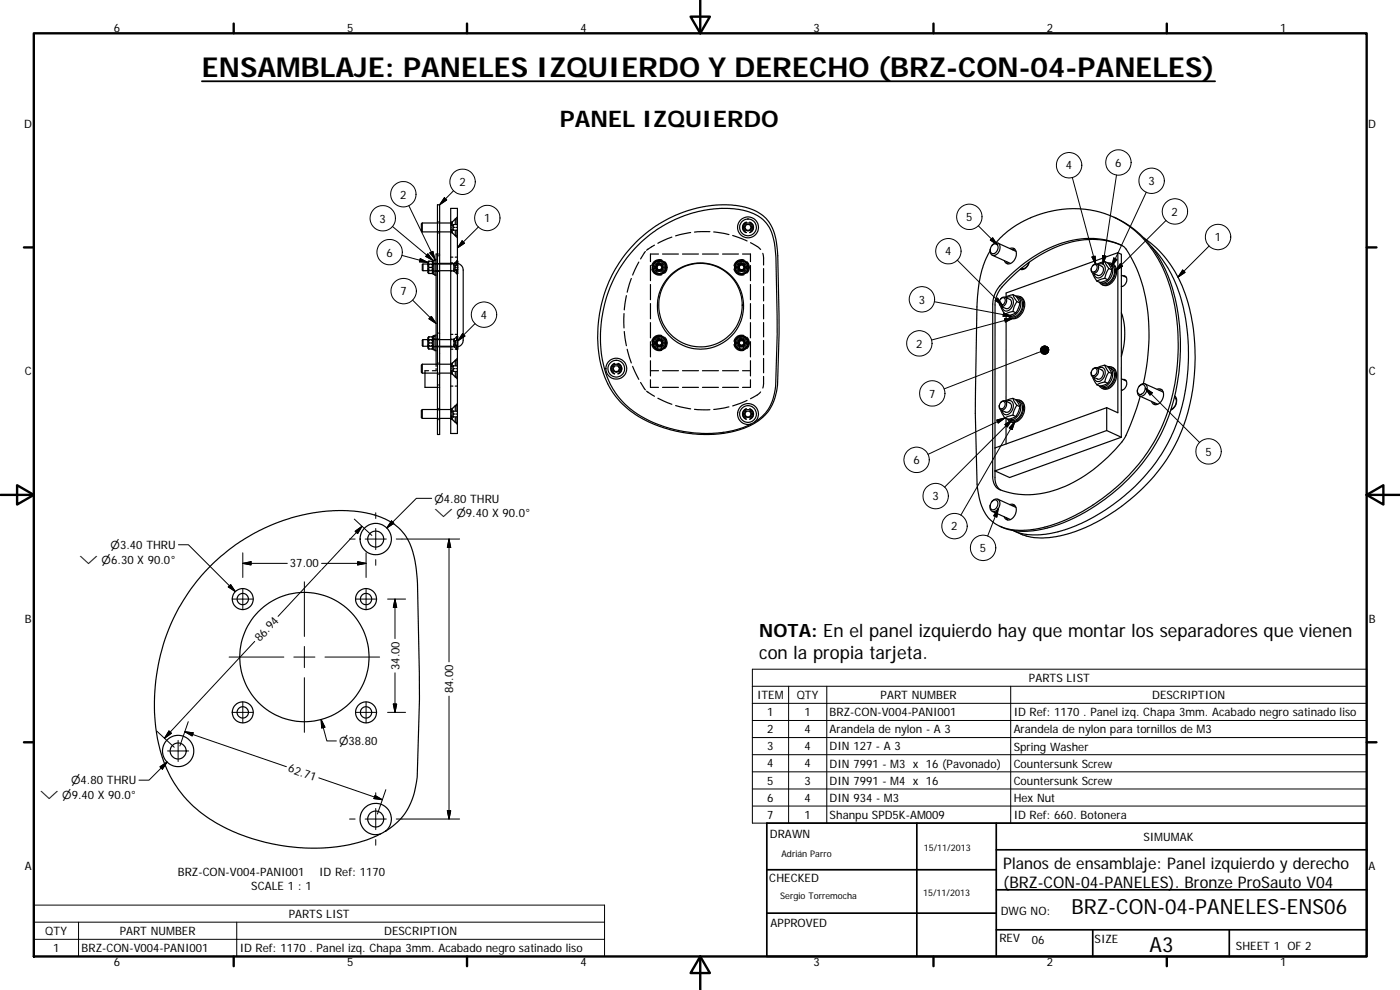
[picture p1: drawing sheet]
<svg xmlns="http://www.w3.org/2000/svg" width="420mm" height="297mm" viewBox="0 0 420 297" stroke-linecap="round" stroke-linejoin="round" font-family="sans-serif">
<defs><g id="words">
<text font-size="8.2" x="60.6" y="23.1">ENSAMBLAJE: PANELES IZQUIERDO Y DERECHO (BRZ-CON-04-PANELES)</text>
<text font-size="6.9" x="168" y="38.1">PANEL IZQUIERDO</text>
<g font-size="6.3">
<text x="321.6" y="274.1">BRZ-CON-04-PANELES-ENS06</text>
<text x="345" y="285.6">A3</text>
</g>
<g font-size="5.5">
<text x="227.8" y="191.2">NOTA: En el panel izquierdo hay que montar los separadores que vienen</text>
<text x="227.8" y="197.7">con la propia tarjeta.</text>
</g>
<g font-size="4.8">
<text x="301.1" y="260.7">Planos de ensamblaje: Panel izquierdo y derecho</text>
<text x="301.1" y="266.4">(BRZ-CON-04-PANELES). Bronze ProSauto V04</text>
</g>
<g font-size="3.5">
<text x="34.2" y="9.6">6</text>
<text x="104.2" y="9.6">5</text>
<text x="174.2" y="9.6">4</text>
<text x="244.2" y="9.6">3</text>
<text x="314.2" y="9.6">2</text>
<text x="384.2" y="9.6">1</text>
<text x="7.3" y="38.4">D</text>
<text x="410.6" y="38.4">D</text>
<text x="319.9" y="50.8">4</text>
<text x="334.7" y="50.1">6</text>
<text x="120.1" y="59.6">2</text>
<text x="137.9" y="55.9">2</text>
<text x="344.6" y="55.5">3</text>
<text x="351.6" y="64.8">2</text>
<text x="113.9" y="66.8">3</text>
<text x="145.3" y="66.7">1</text>
<text x="289.9" y="66.3">5</text>
<text x="116" y="77">6</text>
<text x="283.7" y="76.6">4</text>
<text x="364.6" y="72.4">1</text>
<text x="120.2" y="88.6">7</text>
<text x="144.3" y="95.7">4</text>
<text x="275.7" y="91.1">3</text>
<text x="274.9" y="104.3">2</text>
<text x="7.4" y="112.6">C</text>
<text x="410.8" y="112.6">C</text>
<text x="278.8" y="119.3">7</text>
<text x="361.7" y="136.7">5</text>
<text x="274.1" y="139.3">6</text>
<text x="279.9" y="150.1">3</text>
<text x="285.5" y="159.2">2</text>
<text x="294.1" y="165.6">5</text>
<text x="87" y="170.3">37.00</text>
<text x="7.4" y="186.9">B</text>
<text x="410.8" y="186.9">B</text>
<text x="77.9" y="192.7" transform="rotate(-47 77.9 192.7)">86.94</text>
<text x="119.9" y="201.1" transform="rotate(-90 119.9 201.1)">34.00</text>
<text x="136" y="208.1" transform="rotate(-90 136 208.1)">84.00</text>
<text x="227.2" y="209.7">ITEM</text>
<text x="239.1" y="209.8">QTY</text>
<text x="264.3" y="209.7">PART NUMBER</text>
<text x="308.8" y="204.6">PARTS LIST</text>
<text x="345.8" y="209.8">DESCRIPTION</text>
<text x="230.3" y="214.9">1</text>
<text x="241.4" y="214.9">1</text>
<text x="249" y="214.9">BRZ-CON-V004-PANI001</text>
<text x="304.2" y="214.9">ID Ref: 1170 . Panel izq. Chapa 3mm. Acabado negro satinado liso</text>
<text x="230.3" y="220">2</text>
<text x="241.4" y="220">4</text>
<text x="249" y="220">Arandela de nylon - A 3</text>
<text x="304.2" y="220">Arandela de nylon para tornillos de M3</text>
<text x="230.3" y="225.2">3</text>
<text x="241.4" y="225.1">4</text>
<text x="249" y="225.2">DIN 127 - A 3</text>
<text x="304.2" y="225.2">Spring Washer</text>
<text x="86.3" y="231.5" transform="rotate(19 86.3 231.5)">62.71</text>
<text x="230.3" y="230.3">4</text>
<text x="241.4" y="230.3">4</text>
<text x="249" y="230.3">DIN 7991 - M3 x 16 (Pavonado)</text>
<text x="304.2" y="230.3">Countersunk Screw</text>
<text x="230.3" y="235.4">5</text>
<text x="241.4" y="235.4">3</text>
<text x="249" y="235.4">DIN 7991 - M4 x 16</text>
<text x="304.2" y="235.5">Countersunk Screw</text>
<text x="230.3" y="240.6">6</text>
<text x="230.3" y="245.7">7</text>
<text x="241.4" y="240.5">4</text>
<text x="241.4" y="245.7">1</text>
<text x="249" y="240.6">DIN 934 - M3</text>
<text x="249" y="245.7">Shanpu SPD5K-AM009</text>
<text x="304.2" y="240.5">Hex Nut</text>
<text x="304.2" y="245.7">ID Ref: 660. Botonera</text>
<text x="231.1" y="251.4">DRAWN</text>
<text x="343.2" y="252.3">SIMUMAK</text>
<text x="7.4" y="261.1">A</text>
<text x="53.4" y="262.9">BRZ-CON-V004-PANI001</text>
<text x="95.8" y="262.9">ID Ref: 1170</text>
<text x="410.8" y="261.1">A</text>
<text x="75.4" y="267.1">SCALE 1 : 1</text>
<text x="230.9" y="264.6">CHECKED</text>
<text x="86.6" y="275.4">PARTS LIST</text>
<text x="300.3" y="274.5">DWG NO:</text>
<text x="13.6" y="280.6">QTY</text>
<text x="35.9" y="280.5">PART NUMBER</text>
<text x="115.3" y="280.6">DESCRIPTION</text>
<text x="231.3" y="278.2">APPROVED</text>
<text x="15.9" y="285.7">1</text>
<text x="24.5" y="285.7">BRZ-CON-V004-PANI001</text>
<text x="71.9" y="285.7">ID Ref: 1170 . Panel izq. Chapa 3mm. Acabado negro satinado liso</text>
<text x="299.9" y="282.6">REV</text>
<text x="309.7" y="283.3">06</text>
<text x="328.5" y="283">SIZE</text>
<text x="370.9" y="285.1">SHEET 1 OF 2</text>
<text x="34.2" y="289.9">6</text>
<text x="104.2" y="289.9">5</text>
<text x="174.2" y="289.9">4</text>
<text x="244.2" y="289.9">3</text>
<text x="314.2" y="289.9">2</text>
<text x="384.2" y="289.9">1</text>
</g>
<g font-size="3.3">
<text x="130.4" y="150.8">⌀4.80 THRU</text>
<text x="130.4" y="155.2">⌵ ⌀9.40 X 90.0°</text>
<text x="33.2" y="164.7">⌀3.40 THRU</text>
<text x="23.9" y="169.1">⌵ ⌀6.30 X 90.0°</text>
<text x="101.8" y="223.5">⌀38.80</text>
<text x="12.1" y="239.8">⌵ ⌀9.40 X 90.0°</text>
<text x="21.3" y="235.3">⌀4.80 THRU</text>
</g>
<g font-size="2.7">
<text x="234.5" y="257.1">Adrián Parro</text>
<text x="277.3" y="255.2">15/11/2013</text>
<text x="234.2" y="269.7">Sergio Torremocha</text>
<text x="277" y="268.7">15/11/2013</text>
</g>
</g></defs>
<g fill="none" stroke="#000" stroke-width=".36">
<path d="M126.7 66.9v2.7M126.7 66.9l-.2 .3v2.1l.2 .3M126.7 69.6h4.8M126.7 66.9h4.8M126.9 79.2h2.7M126.9 79.2l-.2 .2v1.6l.2 .2M126.9 79.2v2M128.4 79.2v.1M128.5 79.4h.1M128.5 79.4v.5M128.5 79.4h.5M128.8 78.4h-.1a4.7 4.7 0 0 0-.3 3.1l.4 .6"/>
<path d="M128.8 78.4l-.2 .9 .2 .9M128.8 78.4h.9M129.4 79.4h.5M129.7 78.4l.3 .3M129.7 78.4v1.8M129.9 79.4v.5M130 78.1h.3M130 78.2v4.1h.5M130 78.1v.1M130 79.1h.1M130 79.2v.1M130.2 79.1l-.2 .1 .2-.1"/>
<path d="M130.2 79.1h.1M130.4 79.1h.1h-.1M130.5 78.1l-.5 .1M130.5 79.2h.2M130.8 79.2h.1M130.8 79.2h4.8M130.9 77.9h-.4v4.7h.4M130.9 79.1h.3M131.3 66.6h.2M131.3 69.9h.2M131.3 76.8h.2M131.3 69.5h.2"/>
<path d="M131.3 61.4h.6v69h-.6zM131.5 76.2h-.6v33.7M131.6 79.1h.3M131.7 76.2h.2M131.7 66.6h.2M131.7 69.9h.2M131.7 76.8h.2M131.7 69.5h.2M131.7 69.6h3.8M131.7 66.9h3.8M131.9 79h4M135.3 62.5h2v67.6h-2z"/>
<path d="M135.3 79.1h.3M135.3 66.6h.1M135.3 69.8h.1M135.3 77.2h.6M135.3 78.9h.6M135.5 68.7v.9M135.5 66.9v.9M135.5 69.6l.4 .4M135.6 66.6h.1M135.6 69.8h.1M135.7 67.9v.6M135.7 66.6v1.1"/>
<path d="M135.7 68.7v1.1M135.7 69.8l.6 .5M135.9 66.5l-.4 .4M135.9 79.2h.3M135.9 68.8l.2 .3M136 79.1h.3M136 68.8l.1 .3M136 67.9l.1 .3M136.1 67.4l-.2 .3M136.1 67.4h.4M136.1 69.1h.4M136.1 68.2l-.1 .3"/>
<path d="M136.1 67.4l-.1 .3M136.1 68.2h.4M136.2 79.2v.7M136.3 70.4l.3 .3M136.3 79.1v.8M136.4 79h.7M136.5 78.9l-.3 .3M136.6 79.5h.1M136.6 79.5l-.1 .3M136.6 78.8l-.3 .3M136.6 77.2h.7M136.6 78.9h.7"/>
<path d="M136.6 69.1v1.6M136.6 65.7v1.7M136.6 70.7h.2M136.6 65.7h.2M136.6 65.7l-.9 .9M136.7 79.5l-.1 .3M136.7 79.5h.2M136.8 70.8l.5 .6M136.8 69.1h.3l-.1 1.6M136.8 68.2h.3M137 65.7l.1 1.7h-.3M137.1 78.4l-.1 1.2"/>
<path d="M137.2 79.5h.2M137.2 78.4a.97 .97 0 0 1 .2 1.2v1.3a.9 .9 0 0 1-.2 1.2M137.3 79a2.74 2.74 0 0 1 1.7 3.4v18.3a2.69 2.69 0 0 1-1.7 3.4M137.3 78.1l-.6 .6M137.3 65.1l-.5 .5M190.8 72.7a38.9 38.9 0 0 1 22.7-11l5.5-.2a15.5 15.5 0 0 1 11.7 5l1.1 1.8a21.1 21.1 0 0 1 1.6 8.5 352.8 352.8 0 0 1-.3 40.2 14.3 14.3 0 0 1-11.1 11.9l-2.7 .8-4.4 .6-6.4-.1a40.4 40.4 0 0 1-14.3-3.9 24.9 24.9 0 0 1-14.7-21.6 39.9 39.9 0 0 1 11.3-32zM191.7 78.6l-1.8 3.9M193.7 75.5l-1.5 2.2M195.2 79.7v4.5M196.1 79.6v.2a.63 .63 0 0 0 0 1M196.4 73.6l-2.4 1.5M197 79.6a1.13 1.13 0 0 1 1.6-.2 1.13 1.13 0 0 1 0 1.7 1.13 1.13 0 0 1-1.6-.2"/>
<path d="M197.1 79.7a.99 .99 0 0 1 1.5-.2 .99 .99 0 0 1 0 1.5 .99 .99 0 0 1-1.5-.2M197.4 78.8a1.49 1.49 0 0 0-1 1.4 1.49 1.49 0 0 0 1 1.5M197.5 78.2v.3M197.5 78.8v.4M197.5 79.5h.8l.4 .7-.4 .7h-.8l-.4-.7zM197.5 78.4h-.1a.64 .64 0 0 0-.9 .6M197.6 76.2h-2.4v2.3M197.7 78.2v.3M197.7 78.8v.3M197.8 78.1a1.97 1.97 0 0 0-1.9 1.6M197.8 78.1h.1M197.8 78.1v.4"/>
<path d="M197.8 78.8v.3M197.9 78.1h.1M198 78.1v.4M198 78.8v.3M198 78.1a2.03 2.03 0 0 1 1.9 1.6M198.2 78.4h.2a.63 .63 0 0 1 .9 .6M198.3 79.5a.81 .81 0 0 0-1.2 .7 .81 .81 0 0 0 1.2 .7M198.3 78.8a1.5 1.5 0 0 1 1.1 1.4 1.5 1.5 0 0 1-1.1 1.5M198.6 79.8a.8 .8 0 0 1-.7 1.2 .8 .8 0 0 1-.7-1.2M198.6 78a2.34 2.34 0 0 0-3 1.8M198.7 79.6a1.06 1.06 0 0 0-1.5-.2 1.06 1.06 0 0 0 0 1.6 1.06 1.06 0 0 0 1.5-.2M198.8 76.2h4.8"/>
<path d="M198.8 79.5a1.17 1.17 0 0 0-1.7-.1 1.17 1.17 0 0 0 0 1.7 1.17 1.17 0 0 0 1.7-.2M199.5 78.5a2.33 2.33 0 0 1 0 3.5M199.7 79.6v.2a.62 .62 0 0 1 0 1M201.6 71.1l-4.2 1.9M204.8 76.2h4.8M207.3 69.8l-4.5 1M210.8 76.2h4.8M213.1 69.5l-4.7 .1M214.2 69.6l4.6 .8M216.8 76.2h4.8M219.9 70.7l4.3 1.6M220.8 79.6l-.4 .6"/>
<path d="M221.6 79.6a1.14 1.14 0 0 1 1.7-.2 1.14 1.14 0 0 1 0 1.7 1.14 1.14 0 0 1-1.7-.2M221.8 79.7a1 1 0 0 1 1.4-.2 1 1 0 0 1 0 1.5 1 1 0 0 1-1.4-.2M222.1 78.8a1.5 1.5 0 0 0-1 1.4 1.5 1.5 0 0 0 1 1.5M222.1 78.2v.3M222.1 78.8v.4M222.2 79.5h.7l.4 .7-.4 .7h-.7l-.4-.7zM222.2 78.4h-.1a.63 .63 0 0 0-.9 .6M222.3 78.2v.3M222.3 78.8v.3M222.5 78.1a2.09 2.09 0 0 0-1.9 1.6M222.5 78.1v.4M222.5 78.8v.3"/>
<path d="M222.5 78.1h.1M222.6 78.1h.1M222.7 78.1v.4M222.7 78.8v.3M222.7 78.1a1.98 1.98 0 0 1 1.8 1.6M222.8 76.2h2.4v2.3M222.9 78.4h.2a.64 .64 0 0 1 .9 .6M223 79.5a.82 .82 0 0 0-1.3 .7 .82 .82 0 0 0 1.3 .7M223 78.8a1.5 1.5 0 0 1 1 1.4 1.5 1.5 0 0 1-1 1.5M223.2 79.8a.8 .8 0 0 1-.7 1.2 .8 .8 0 0 1-.6-1.2M223.3 78a2.3 2.3 0 0 0-3 1.8M223.4 79.6a1.06 1.06 0 0 0-1.6-.2 1.06 1.06 0 0 0 0 1.6 1.06 1.06 0 0 0 1.6-.2"/>
<path d="M223.5 79.5a1.17 1.17 0 0 0-1.7-.1 1.17 1.17 0 0 0 0 1.7 1.17 1.17 0 0 0 1.7-.2M223.7 69.3a1.33 1.33 0 0 1-.2-1.9 1.33 1.33 0 0 1 2 0 1.33 1.33 0 0 1-.2 1.9M224 66.7a1.61 1.61 0 0 0-1.2 1.5 1.61 1.61 0 0 0 1.2 1.5 1.6 1.6 0 0 1-1.1-1.5 1.6 1.6 0 0 1 1.1-1.5M224 67.4h1l.4 .8-.4 .9h-1l-.5-.9zM224.1 78.5a2.33 2.33 0 0 1 0 3.5M224.3 79.6l.1 .2a.63 .63 0 0 1-.1 1M225 66.7a1.6 1.6 0 0 1 1.1 1.5 1.6 1.6 0 0 1-1.1 1.5M225 66.7a1.67 1.67 0 0 1 1.2 1.5 1.67 1.67 0 0 1-1.2 1.6M225.1 67.4a1.05 1.05 0 0 1 .2 1.5 1.05 1.05 0 0 1-1.6 0 1.05 1.05 0 0 1 .2-1.5M225.2 79.7v4.5M225.2 72.8l2.4 1.4 .7 .6M228.9 76l.3 3.5"/>
<path d="M297.7 73.7a1.3 1.3 0 0 1 1.7-.8 1.3 1.3 0 0 1 .7 1.8 1.78 1.78 0 0 1-2.6 1.6l-.3-.8v-.8M297.8 76.6l5.5 2.4M297.9 73.4a1.02 1.02 0 0 1 1.4 0 1.02 1.02 0 0 1 .1 1.4 1.29 1.29 0 0 1-2 1 2 2 0 0 1 .5-2.4zM298.9 72.9a30.7 30.7 0 0 1 14.8-9.1l3.5-.8 3.4-.3a28.5 28.5 0 0 1 27.5 15.9 57.8 57.8 0 0 1 4.9 33.9 54.5 54.5 0 0 1-27.6 40.6l-5 2.6-4.1 1.7-4.4 1.1-3.4 .5a13.7 13.7 0 0 1-12-3.8 17.6 17.6 0 0 1-3.3-9.9 718 718 0 0 1 0-54.2 32 32 0 0 1 3.9-15.9M299.5 72.9l5.4 2.5M302.1 78.5l.4 .7M303.1 74.6a1.5 1.5 0 0 1 1.6 .3 1.5 1.5 0 0 1 .3 1.7 2.35 2.35 0 0 1-3.1 2.3l-.5-.7M304.2 74.7l-.2 .3M304.5 74.7l-.8 .2M327.9 79.8a1.01 1.01 0 0 1 1.4-.5 1.01 1.01 0 0 1 .3 1.5 1.11 1.11 0 0 1-.8 1.1 1.11 1.11 0 0 1-1.3-.6v-.7M328 79.7a.79 .79 0 0 1 1.1-.1 .79 .79 0 0 1 .1 1.1 .87 .87 0 0 1-.7 .9 .87 .87 0 0 1-1-.6l.1-.7zM329.2 79.2l1.5 .7a1.59 1.59 0 0 1 .3 1.8 1.59 1.59 0 0 1-1.6 .9"/>
<path d="M329.6 79.4a1.38 1.38 0 0 1 1.8 .1 1.38 1.38 0 0 1 .3 1.7 2.27 2.27 0 0 1-2.7 2.1l-.3-.3-.3-.9M331.6 78.5l1.2 2.1M331.6 78.5a3.3 3.3 0 0 1 1.9 2l.2 .5M331.6 78.5l-2.3 .8M332.5 78.9a2.21 2.21 0 0 1 2.2 3.2 3.5 3.5 0 0 1-4.1 3.3l-.7-.7M332.6 79a2.73 2.73 0 0 1 .7 4.3 2.53 2.53 0 0 1-3.1 1.4M332.9 79.1a2.81 2.81 0 0 1 .9 4.5 2.45 2.45 0 0 1-3.4 1.2M333.6 79a3.1 3.1 0 0 1 .9 4.8 2.79 2.79 0 0 1-3.8 1.6M334.3 65.2a32.9 32.9 0 0 1 17.9 22.7 62.6 62.6 0 0 1-4.4 43.6 56.7 56.7 0 0 1-33.8 27l-4.8 .8a17.1 17.1 0 0 1-9.1-1.4M335.5 75.8l1 .5v54.9M336.5 73.6a26.3 26.3 0 0 0-23.3 2.3 44.3 44.3 0 0 0-13.4 11.5 8.2 8.2 0 0 0-1.2 4.1v51.8a4 4 0 0 0 1.7 3.7M343.3 71.4a35.3 35.3 0 0 1 14.2 23.2 60 60 0 0 1-6.3 41.5 55.5 55.5 0 0 1-31.9 24.4l-5 .8a15.8 15.8 0 0 1-7.9-1.1l-2-.9"/>
<path d="M345.5 74a39.2 39.2 0 0 1 10.6 23.3 57.5 57.5 0 0 1-8.5 40.4 55.3 55.3 0 0 1-30.6 22l-5.3 .8a15.9 15.9 0 0 1-7.7-1.3M126.9 81.2h2.7M128.4 81.2h.1M128.5 80.5v.6M128.5 81h.5M128.8 80.2l-.2 1 .2 .9M128.8 82.1h.9M128.8 80.2h.9M129.4 81h.5M129.7 80.2v1.9M129.9 80.5v.5M129.9 81v.1"/>
<path d="M130 81.2h.1M130 81.3h.2M130 81.7l-.3 .4M130.7 81.3h-.3M130.8 81.3h.1M130.9 81.4h.3M131.3 99.9h.2M131.6 81.4h.3M131.7 99.9h.2M135.3 81.3h.3M135.6 81.2h-4.8M135.9 81.2h.3"/>
<path d="M136 81.3h.3M136.2 80.6v.6M136.2 81.2l.3 .3M136.3 80.6v.7M136.3 81.3l.3 .4M136.4 80v.4M136.5 80.7l.1 .2M136.6 80.9h.1M136.6 80.7l.1 .2M136.6 80l.1 .2M136.7 80.2l-.1 .2M136.7 80.9h.2"/>
<path d="M136.7 80.2h.2M136.7 81.8l.3 .3M136.9 82l.4 .3M137 80.8v1.3M137 82.1h.1M137.2 80.9h.2M137.2 80.2h.2M187.3 94.1v4.3M187.4 99.5l.6 4.2M188 88.7l-.6 4.3M189.5 83.5l-1.3 4.2M195.2 85.4v4.5"/>
<path d="M195.2 91.1v4.6M195.2 96.8v4.6M195.6 80.7a2.34 2.34 0 0 0 3 1.7M195.9 80.9a2.06 2.06 0 0 0 2 1.4 2.06 2.06 0 0 0 1.9-1.4M196.5 81.4l.1 .2a.61 .61 0 0 0 .9 .5M198.5 81a.99 .99 0 0 0 .1-1.4 .99 .99 0 0 0-1.5 0 .99 .99 0 0 0 .2 1.4M199.3 81.4l-.3 .7h-.8M220.3 80.7a2.31 2.31 0 0 0 3 1.7M220.4 80.2l.4 .6M220.6 80.9a2.06 2.06 0 0 0 2 1.4 2.06 2.06 0 0 0 1.9-1.4M221.2 81.4v.2a.63 .63 0 0 0 1 .5M223.1 81a.99 .99 0 0 0 .2-1.4 .99 .99 0 0 0-1.5 0 .99 .99 0 0 0 .2 1.4"/>
<path d="M224 81.4l-.1 .2a.64 .64 0 0 1-1 .5M225.2 85.4v4.5M225.2 91.1v4.6M225.2 96.8v4.6M229.2 80.6v4.3M229.2 86v4.3M229.2 91.4v4.3M229.2 96.8v4.3M300.3 89.7a1.01 1.01 0 0 1 1.4-.5 1.01 1.01 0 0 1 .3 1.5 1.22 1.22 0 0 1-.7 1.1 1.22 1.22 0 0 1-1.2-.2l-.2-1.1M300.4 89.6a.84 .84 0 0 1 1.2 0 .84 .84 0 0 1-.1 1.3 .83 .83 0 0 1-1.1 .6 .83 .83 0 0 1-.4-1.2zM300.5 92l.1 .7 1 1.6M301.6 89.2l1.5 .6a1.61 1.61 0 0 1 .3 1.8 1.61 1.61 0 0 1-1.6 1l-1.4-.7"/>
<path d="M302 89.1v-1.2l33.5-12.1v48l-3.4-1.5M302 94.4l-.1 25.8M302 89.3a1.4 1.4 0 0 1 1.8 .1 1.4 1.4 0 0 1 .3 1.8 2.11 2.11 0 0 1-2.8 1.9l-.5-1M304 88.4a3.8 3.8 0 0 1 2 2.3l.1 .2M304 93.5l.9 .4M304 88.4l-2.3 .8M304 93.5l-2.4 .8M304 88.4l1.2 2.1M304.9 93.9l-1.3 .5a1.99 1.99 0 0 1-2-.1M304.9 88.9a2.09 2.09 0 0 1 2.3 2.7 3.8 3.8 0 0 1-3.9 3.8l-.9-.8M305 89a2.42 2.42 0 0 1 1.1 3.5 2.84 2.84 0 0 1-3.5 2.2M305.2 90.5l.9 .4"/>
<path d="M305.2 90.5l-.8 1.4-.4 1.6M305.3 89.1a2.82 2.82 0 0 1 .9 4.5 2.47 2.47 0 0 1-3.4 1.1M306 89a2.93 2.93 0 0 1 1.1 4.3 3 3 0 0 1-4 2.1M306.1 90.9l-.5 1.6-.7 1.4M306.3 80.7l.1 .2M306.5 80.5a2.01 2.01 0 0 0 2.4-1.8 2.29 2.29 0 0 1-2.7 2.1M328 82l1.4 .6M328.1 82l.1 .8 1 1.5M331.6 83.5l-2.4 .8M331.6 83.5l.9 .4M332.5 83.9l-1.3 .6a1.9 1.9 0 0 1-2-.2M332.8 80.6l-.8 1.4-.4 1.5"/>
<path d="M332.8 80.6l.9 .4M333.7 81l-.5 1.5-.7 1.4M336.5 82.5l1.5 .7M336.5 85.9l.3 .1M336.5 93.9a21.6 21.6 0 0 1 0 13.1M337 82.8a1.18 1.18 0 0 1 1.2 .6 1.18 1.18 0 0 1-.2 1.4l-.7 .9-.8 .3M126.7 109.3v2.7M126.7 109.3l-.2 .3v2.1l.2 .3M126.7 112h4.8M126.7 109.3h4.8M126.9 103.9h2.7M126.9 101.9h2.7"/>
<path d="M126.9 101.9l-.2 .2v1.6l.2 .2M126.9 101.9v2M127.5 111.7v4.5h4M128.4 101.9v.1M128.4 103.8v.1M128.5 102v.1M128.5 102.1v.5M128.5 103.2v.6M128.5 102.1h.5M128.5 103.7h.5M128.6 111.2h-1.1v.3M128.8 101.1h-.1a4.5 4.5 0 0 0-.3 3l.4 .6"/>
<path d="M128.8 102.9l-.2 .9 .2 .9M128.8 101.1l-.2 .9 .2 .9M128.8 104.7h.9M128.8 101.1h.9M128.8 102.9h.9M129.4 102.1h.5M129.4 103.7h.5M129.7 101.1l.3 .3M129.7 101.1v1.8M129.7 102.9v1.8M129.9 103.2v.5M129.9 103.7v.1"/>
<path d="M129.9 102v.6M130 103.8v.1M130 100.8h.3M130 100.9v4h.5M130 100.8v.1M130 104h.2M130 104.4l-.3 .3M130.2 101.8l-.2 .2M130.3 101.7l-.3 .1M130.4 104h.1M130.4 101.8h.1h-.1M130.5 100.8l-.5 .1"/>
<path d="M130.5 103.9h.2M130.5 101.8h.2M130.8 103.9h4.8M130.8 101.9h4.8M130.8 101.8h.1M130.9 100.6h-.4v4.6h.4M130.9 110.6v.6h-1.1M130.9 101.7h.3M130.9 104.1h.3M131.3 108.9h.2M131.3 112.3h.2M131.3 115.5h.2"/>
<path d="M131.6 101.7h.3M131.6 104.1h4.3M131.7 108.9h.2M131.7 112.3h.2M131.7 116.2h.2M131.7 115.5h.2M131.7 112h3.8M131.7 109.3h3.8M135.3 101.7h.3M135.3 109h.1M135.3 112.2h.1M135.3 115.8h.6"/>
<path d="M135.3 100.3h.6M135.3 104.8h.6M135.5 111.1v.9M135.5 109.3v.9M135.5 112l.4 .3M135.6 109h.1M135.6 112.2h.1M135.7 110.3v.6M135.7 109v1.1M135.7 111.1v1.1M135.7 112.2l.9 .9M135.9 108.9l-.4 .4"/>
<path d="M135.9 103.9h.3M135.9 101.9h.3M135.9 111.2l.2 .2M136 101.7h.3M136 104h.3M136 111.2l.1 .2M136 110.3l.1 .3M136.1 109.8l-.2 .2M136.1 109.8h.4M136.1 111.4h.4M136.1 110.6l-.1 .3M136.1 109.8l-.1 .2"/>
<path d="M136.1 110.6h.4M136.2 103.9l.3 .3M136.2 103.2v.7M136.2 101.9v.7M136.3 101.7v.8M136.3 103.3v.7M136.3 104l.3 .3M136.4 102.7v.4M136.5 101.6l-.3 .3M136.5 103.4l.1 .1M136.6 103.5h.1M136.6 102.2h.1"/>
<path d="M136.6 102.2l-.1 .3M136.6 101.5l-.3 .2M136.6 115.8h.7M136.6 100.3h.7M136.6 103.4l.1 .1M136.6 102.7l.1 .2M136.6 111.4v1.7M136.6 108.1v1.7M136.6 113.1h.2M136.6 108.1h.2M136.6 108.1l-.9 .9M136.7 102.9l-.1 .2"/>
<path d="M136.7 102.2l-.1 .2M136.7 103.5h.2M136.7 102.9h.2M136.7 102.2h.2M136.8 113.2l.5 .5M136.8 111.4h.3l-.1 1.7M136.8 110.6h.3M136.9 104.7l.4 .3M137 108.1l.1 1.7h-.3M137 101l-.3 .3M137 101h.1M137 103.5v1.3l-.3-.3"/>
<path d="M137 101v1.3M137.1 104.1h-.7M137.2 103.5h.2M137.2 102.9h.2M137.2 102.2h.2M137.2 101a.97 .97 0 0 1 .2 1.3v2.5h-.8M137.3 100.8l-.4 .3M137.3 107.5l-.5 .5M184.2 111.7a1.34 1.34 0 0 1-.2-2 1.34 1.34 0 0 1 1.9 0 1.34 1.34 0 0 1-.2 2M184.4 109a1.66 1.66 0 0 0-1.1 1.6 1.66 1.66 0 0 0 1.1 1.6M184.5 109.1a1.6 1.6 0 0 0-1.1 1.5 1.6 1.6 0 0 0 1.1 1.5M184.5 109.8h.9l.5 .8-.5 .8h-.9l-.5-.8z"/>
<path d="M185.5 109a1.61 1.61 0 0 1 1.1 1.6 1.61 1.61 0 0 1-1.1 1.5 1.61 1.61 0 0 0 1.1-1.5 1.61 1.61 0 0 0-1.1-1.5M185.6 109.8a1.04 1.04 0 0 1 .1 1.5 1.04 1.04 0 0 1-1.5 0 1.04 1.04 0 0 1 .2-1.5M188.2 104.8l1.3 4.1M189.9 109.9l1.8 3.9M192.2 114.7l1.5 2.3M194 117.3l2.4 1.6M195.2 113.9v2.3h2.4M195.2 102.5v4.6M195.2 108.2v4.6M195.2 111.2h2.4M195.6 103.4a2.28 2.28 0 0 0 3 1.7M195.9 103.6a2.07 2.07 0 0 0 2 1.3 2.07 2.07 0 0 0 1.9-1.3"/>
<path d="M196.1 102.3v.1a.65 .65 0 0 0 0 1.1M196.5 104.1l.1 .1a.62 .62 0 0 0 .9 .5M197 102.2a1.13 1.13 0 0 1 1.6-.2 1.13 1.13 0 0 1 0 1.7 1.13 1.13 0 0 1-1.6-.2M197.1 102.3a1 1 0 0 1 1.5-.1 1 1 0 0 1 0 1.4 1 1 0 0 1-1.5-.1M197.4 119.5l4.2 1.8M197.4 101.5a1.48 1.48 0 0 0-1 1.4 1.48 1.48 0 0 0 1 1.4M197.5 100.9v.3M197.5 101.5v.4M197.5 102.2h.8l.4 .7-.4 .6h-.8l-.4-.6zM197.5 101.1h-.1a.64 .64 0 0 0-.9 .6M197.7 100.8v.3M197.7 101.5v.3"/>
<path d="M197.8 100.8a2 2 0 0 0-1.9 1.5M197.8 100.8v.3M197.8 101.5v.3M197.8 100.8h.1M197.9 100.8h.1M198 100.8v.3M198 101.5v.3M198 100.8a2.07 2.07 0 0 1 1.9 1.5M198.2 101.1h.2a.63 .63 0 0 1 .9 .6M198.3 102.2a.82 .82 0 0 0-1.2 .7 .82 .82 0 0 0 1.2 .7M198.3 101.5a1.49 1.49 0 0 1 1.1 1.4 1.49 1.49 0 0 1-1.1 1.4M198.5 103.7a.99 .99 0 0 0 .1-1.5 .99 .99 0 0 0-1.5 0 .99 .99 0 0 0 .2 1.5"/>
<path d="M198.6 102.5a.79 .79 0 0 1-.7 1.2 .79 .79 0 0 1-.7-1.2M198.6 100.7a2.28 2.28 0 0 0-3 1.7M198.7 102.3a1.07 1.07 0 0 0-1.5-.2 1.07 1.07 0 0 0 0 1.6 1.07 1.07 0 0 0 1.5-.2M198.8 102.2a1.17 1.17 0 0 0-1.7-.2 1.17 1.17 0 0 0 0 1.8 1.17 1.17 0 0 0 1.7-.2M198.8 116.2h4.8M198.8 111.2h4.8M199.3 104.1l-.1 .1a.64 .64 0 0 1-1 .5M199.5 101.2a2.36 2.36 0 0 1 0 3.4M199.7 102.3v.1a.64 .64 0 0 1 0 1.1M204.8 116.2h4.8M204.8 111.2h4.8M210.8 116.2h4.8"/>
<path d="M210.8 111.2h4.8M216.8 116.2h4.8M216.8 111.2h4.8M220.3 103.4a2.25 2.25 0 0 0 3 1.7M220.4 102.9l.4 .6M220.6 103.6a2.07 2.07 0 0 0 2 1.3 2.07 2.07 0 0 0 1.9-1.3M220.8 102.3l-.4 .6M221.2 104.1v.1a.63 .63 0 0 0 1 .5M221.6 102.2a1.14 1.14 0 0 1 1.7-.2 1.14 1.14 0 0 1 0 1.7 1.14 1.14 0 0 1-1.7-.2M221.8 102.3a1.01 1.01 0 0 1 1.4-.2 1.01 1.01 0 0 1 0 1.5 1.01 1.01 0 0 1-1.4-.1M222.1 101.5a1.49 1.49 0 0 0-1 1.4 1.49 1.49 0 0 0 1 1.4M222.1 100.9v.3"/>
<path d="M222.1 101.5v.4M222.2 102.2h.7l.4 .7-.4 .6h-.7l-.4-.6zM222.2 101.1h-.1a.63 .63 0 0 0-.9 .6M222.3 100.8v.3M222.3 101.5v.3M222.5 100.8a2.13 2.13 0 0 0-1.9 1.5M222.5 100.8v.3M222.5 101.5v.3M222.5 100.8h.1M222.6 100.8h.1M222.7 100.8v.3M222.7 101.5v.3"/>
<path d="M222.7 100.8a2.01 2.01 0 0 1 1.8 1.5M222.8 111.2h2.4M222.9 101.1h.2a.64 .64 0 0 1 .9 .6M223 102.2a.82 .82 0 0 0-1.3 .7 .82 .82 0 0 0 1.3 .7M223 101.5a1.49 1.49 0 0 1 1 1.4 1.49 1.49 0 0 1-1 1.4M223.1 103.7a.99 .99 0 0 0 .2-1.5 .99 .99 0 0 0-1.5 0 .99 .99 0 0 0 .2 1.5M223.2 102.5a.79 .79 0 0 1-.7 1.2 .79 .79 0 0 1-.6-1.2M223.3 100.7a2.25 2.25 0 0 0-3 1.7M223.4 102.3a1.07 1.07 0 0 0-1.6-.2 1.07 1.07 0 0 0 0 1.6 1.07 1.07 0 0 0 1.6-.2M223.5 102.2a1.17 1.17 0 0 0-1.7-.2 1.17 1.17 0 0 0 0 1.8 1.17 1.17 0 0 0 1.7-.2M224 104.1l-.1 .1a.64 .64 0 0 1-1 .5M224.1 101.2a2.36 2.36 0 0 1 0 3.4"/>
<path d="M224.3 102.3l.1 .1a.65 .65 0 0 1-.1 1.1M225.2 102.5v4.6M225.2 108.2v4.6M225.2 113.9v2.3h-2.4M228.3 117.6l-1 .9-2.1 1.1M229.2 112.9l-.3 3.5M229.2 102.2v4.3M229.2 107.5v4.4M304 119.5l-2.3 .8M304 119.5l1.2 2.1M304 119.5a3.8 3.8 0 0 1 2 2.3l.1 .2M304.9 120a2.24 2.24 0 0 1 2.2 3.1 3.7 3.7 0 0 1-3.8 3.4l-.9-.7"/>
<path d="M327.9 110.9a1.01 1.01 0 0 1 1.4-.5 1.01 1.01 0 0 1 .3 1.5 1.26 1.26 0 0 1-2 .9l-.1-1.1M328 110.8a.83 .83 0 0 1 1.2 0 .83 .83 0 0 1-.2 1.2 .83 .83 0 0 1-1.1 .7 .83 .83 0 0 1-.3-1.3zM328.1 113.1l.1 .8 1 1.6M329.2 110.3l1.4 .7a1.59 1.59 0 0 1 .3 1.8 1.59 1.59 0 0 1-1.5 .9l-1.4-.6M329.6 110.5a1.38 1.38 0 0 1 1.8 .1 1.38 1.38 0 0 1 .2 1.7 2.1 2.1 0 0 1-2.7 1.9l-.5-.9M331.6 114.6l-2.4 .9M331.6 109.6l1.1 2.1M331.6 114.6l.9 .4M331.6 109.6l.9 .4M331.6 109.6l-2.3 .8M332.5 110l1.1 2.1M332.5 115l-2.4 .9-.9-.4"/>
<path d="M332.5 110a2.12 2.12 0 0 1 2.2 2.8 3.8 3.8 0 0 1-3.8 3.8l-1-.8M332.6 110.2a2.83 2.83 0 0 1 .5 4.5 2.34 2.34 0 0 1-2.9 1.1M332.7 111.7l-.7 1.4-.4 1.5M332.7 111.7l.9 .4M332.9 110.3a2.81 2.81 0 0 1 .9 4.4 2.39 2.39 0 0 1-3.4 1.2M333.6 110.1a3.1 3.1 0 0 1 .9 4.8 2.77 2.77 0 0 1-3.8 1.6M333.6 112.1l-.4 1.5-.7 1.4M336.5 113.7l1.5 .6M336.5 116.9l.3 .2M337 113.9a1.33 1.33 0 0 1 1.2 .8 1.33 1.33 0 0 1-.4 1.5l-.6 .6-.7 .3M341.9 116a1.3 1.3 0 0 1 1.7-.9 1.3 1.3 0 0 1 .7 1.8 1.77 1.77 0 0 1-2.7 1.6l-.3-.7 .1-.8M341.9 115.9a1.04 1.04 0 0 1 1.4-.4 1.04 1.04 0 0 1 .3 1.5 1.29 1.29 0 0 1-2 1 1.85 1.85 0 0 1 .3-2.1z"/>
<path d="M342 118.8l5.4 2.5M343.1 115.1a57.5 57.5 0 0 0-1.9-34.4 20.1 20.1 0 0 0-4.1-6.8 24.9 24.9 0 0 0-22.2 .5 44.9 44.9 0 0 0-15.8 12.7 8.6 8.6 0 0 0-1.2 4.1v51.8a4 4 0 0 0 3.2 4.3 27.1 27.1 0 0 0 22.2-3.2 47.6 47.6 0 0 0 14.4-12.9 82.8 82.8 0 0 0 4.5-12.3M343.6 115.2l5.5 2.4M347.2 116.8a1.53 1.53 0 0 1 1.7 .4 1.53 1.53 0 0 1 .3 1.7 2.35 2.35 0 0 1-3.2 2.3l-.4-.8M348.7 117l-.8 .1M352.5 119.2a2.3 2.3 0 0 1-1 3.6M352.5 118.8a2.83 2.83 0 0 1-1.1 4.2M126.7 122.9v2.6M126.7 122.9l-.2 .3v2.1l.2 .2M126.7 125.5h4.8M126.7 122.9h4.8M131.3 122.6h.2"/>
<path d="M131.3 125.9h.2M131.3 123h.2M131.7 122.6h.2M131.7 125.9h.2M131.7 123h.2M131.7 125.5h3.8M131.7 122.9h3.8M135.3 122.6h.1M135.3 125.8h.1M135.5 124.7v.8M135.5 122.9v.9M135.5 125.5l.4 .5"/>
<path d="M135.6 122.6h.1M135.6 125.8h.1M135.7 124v.5M135.7 122.6v1.1M135.7 124.8v1M135.7 125.8l.9 .9M135.9 122.5l-.4 .4M135.9 124.8l.2 .3M136 124.8l.1 .3M136 124l.1 .2M136.1 123.4l-.2 .3M136.1 123.4h.4"/>
<path d="M136.1 125.1h.4M136.1 124.2l-.1 .3M136.1 123.4l-.1 .3M136.1 124.2h.4M136.6 125.1v1.6M136.6 121.7v1.7M136.6 126.7h.2M136.6 121.7h.2M136.6 121.7l-.9 .9M136.8 126.9l.5 .5M136.8 125.1h.3l-.1 1.6M136.8 124.2h.3"/>
<path d="M137 121.7l.1 1.7h-.3M137.2 127l.1 .2M137.3 121.1l-.5 .5M137.3 126.6l-.1 .2M202.8 121.7l4.5 1M208.4 122.8l4.7 .1M218.8 122.1l-4.6 .8M223.7 125.3a1.33 1.33 0 0 1-.2-2 1.33 1.33 0 0 1 2 0 1.33 1.33 0 0 1-.2 2M224 125.8a1.6 1.6 0 0 1-1.1-1.6 1.6 1.6 0 0 1 1.1-1.5 1.61 1.61 0 0 0-1.2 1.5 1.61 1.61 0 0 0 1.2 1.6M224 123.4h1l.4 .8-.4 .9h-1l-.5-.9zM224.2 120.1l-4.3 1.7M225 125.8a1.62 1.62 0 0 0 1.1-1.6 1.62 1.62 0 0 0-1.1-1.5 1.61 1.61 0 0 1 1.2 1.5 1.61 1.61 0 0 1-1.2 1.6"/>
<path d="M225.1 123.4a1.05 1.05 0 0 1 .2 1.5 1.05 1.05 0 0 1-1.6 0 1.05 1.05 0 0 1 .2-1.5M226.5 126.6a12.9 12.9 0 0 0 6.3-10.8 414 414 0 0 0-.1-40.6 12.6 12.6 0 0 0-3.9-9.5 19.7 19.7 0 0 0-12.6-3.2l-5 .6a38.3 38.3 0 0 0-28.5 51.1 26.4 26.4 0 0 0 17 13.9 35.5 35.5 0 0 0 25.8-.9M300.2 120.9a.81 .81 0 0 1 1.2-.4 .81 .81 0 0 1 .2 1.2 .87 .87 0 0 1-.7 .9 .87 .87 0 0 1-1-.5zM300.3 120.8a1.01 1.01 0 0 1 1.4-.5 1.01 1.01 0 0 1 .3 1.5 1.23 1.23 0 0 1-2 .9l-.1-1.1M300.5 123.1l.2 1 .9 1.3M301.6 120.3l1.5 .6a1.62 1.62 0 0 1 .3 1.8 1.62 1.62 0 0 1-1.6 1l-1.4-.7M301.9 125.5v7.7M302 120.5a1.38 1.38 0 0 1 1.8 0 1.38 1.38 0 0 1 .3 1.7 2.09 2.09 0 0 1-2.8 2l-.5-1M304 124.6l-2.4 .8M304 124.6l.9 .4M304.9 125l-1.3 .5a1.96 1.96 0 0 1-2-.1M305 120.1a2.41 2.41 0 0 1 1.1 3.5 2.8 2.8 0 0 1-3.5 2.2"/>
<path d="M305.2 121.6l-.8 1.4-.4 1.6M305.2 121.6l.9 .4M305.3 120.2a2.79 2.79 0 0 1 .9 4.5 2.46 2.46 0 0 1-3.4 1.2M306 120.1a2.77 2.77 0 0 1 1.3 3.9 3.2 3.2 0 0 1-4.2 2.5M306.1 122l-.5 1.6-.7 1.4M332.1 129.2l4.4 2M332.1 122.3v6.9l-33.5 12.1 4.4 2 33.5-12.1M332.1 122.3l-33.5 12.1M346.3 120.8l.4 .6M297.7 150.5a1.34 1.34 0 0 1 1.9-.6 1.34 1.34 0 0 1 .4 1.9 1.57 1.57 0 0 1-1 1.5 1.57 1.57 0 0 1-1.7-.4l-.1-1.3M297.7 150.5a1.04 1.04 0 0 1 1.5-.4 1.04 1.04 0 0 1 .2 1.5 1.28 1.28 0 0 1-2 1 1.81 1.81 0 0 1 .3-2.1zM297.8 153.4l5.4 2.5"/>
<path d="M299.4 149.8l5.5 2.4M302.1 155.4l.4 .6M303 151.4a1.61 1.61 0 0 1 1.8 .5 1.61 1.61 0 0 1 .1 1.9 2.25 2.25 0 0 1-3.1 2l-.4-.7M304.5 151.6l-.8 .1M115.8 249.3a18.9 18.9 0 0 0 9.2-14.7l.2-1.4a670.8 670.8 0 0 0 0-59.5 23.8 23.8 0 0 0-4.4-14.1 21.4 21.4 0 0 0-15-6.3l-4.2-.1-3.7 .2-3.9 .5-4.1 .8a57.4 57.4 0 0 0-43.6 57.4 41.6 41.6 0 0 0 7.4 25 43.4 43.4 0 0 0 22.9 14.8 61.4 61.4 0 0 0 21.2 2.5l3.3-.3 4.4-.8a34.2 34.2 0 0 0 8.7-3.1"/>
<circle cx="224.5" cy="68.2" r="3.1"/>
<circle cx="224.5" cy="68.2" r="2.52"/>
<circle cx="197.9" cy="80.2" r="1.85"/>
<circle cx="197.9" cy="80.2" r="2.09"/>
<circle cx="210.2" cy="91.6" r="12.5"/>
<circle cx="210.2" cy="91.8" r="12.9"/>
<circle cx="222.6" cy="80.2" r="2.09"/>
<circle cx="222.6" cy="80.2" r="1.84"/>
<circle cx="184.9" cy="110.6" r="2.51"/>
<circle cx="185" cy="110.6" r="3.1"/>
<circle cx="197.9" cy="102.9" r="1.85"/>
<circle cx="197.9" cy="102.9" r="2.1"/>
<circle cx="222.6" cy="102.9" r="2.1"/>
<circle cx="222.6" cy="102.9" r="1.85"/>
<circle cx="224.5" cy="124.2" r="2.52"/>
<circle cx="224.5" cy="124.2" r="3.1"/>
<circle cx="72.9" cy="179.7" r="3.1"/>
<circle cx="72.9" cy="179.7" r="1.7"/>
<circle cx="109.8" cy="179.7" r="1.7"/>
<circle cx="109.9" cy="179.7" r="3.1"/>
<circle cx="112.7" cy="161.7" r="2.41"/>
<circle cx="112.8" cy="161.7" r="4.7"/>
<circle cx="91.3" cy="197.1" r="19.4"/>
<circle cx="72.9" cy="213.7" r="3.1"/>
<circle cx="72.9" cy="213.7" r="1.7"/>
<circle cx="109.8" cy="213.7" r="1.69"/>
<circle cx="109.9" cy="213.7" r="3.1"/>
<circle cx="53.5" cy="225.3" r="4.7"/>
<circle cx="53.5" cy="225.3" r="2.4"/>
<circle cx="112.7" cy="245.7" r="4.7"/>
<circle cx="112.8" cy="245.7" r="2.4"/>
</g>
<g fill="#000">
<circle cx="136.7" cy="79.5" r=".18"/>
<circle cx="136.7" cy="80.9" r=".18"/>
<circle cx="130" cy="100.8" r=".18"/>
<circle cx="136.7" cy="103.5" r=".18"/>
<circle cx="136.7" cy="102.2" r=".18"/>
</g>
<g fill="none" stroke="#000" stroke-width=".71">
<path d="M10.1 10h400.1v277h-400.1zM70.1 7.1v2.9M140.2 7.1v2.9M207.3 5h5.8l-2.9 5zM210.2 0v10M280.2 7.1v2.9M350.2 7.1v2.9M7.2 74.2h2.9M410.2 74.2h2.9M.2 148.5h9.9M5.1 145.6l5 2.9-5 2.9zM410.2 148.5l5-2.9v5.8z"/>
<path d="M410.2 148.5h9.9M7.2 222.7h2.9M410.2 222.7h2.9M70.1 287v2.9M140.2 287v2.9M210.2 287l2.9 5h-5.8zM210.2 287v10M280.2 287v2.9M350.2 287v2.9"/>
</g>
<path d="M230.1 247h180.1v40h-180.1zM275.2 247v40M299 255h111.2M299 247v40M230.1 274h68.9M230.1 261h68.9M299 279h111.2M299 267h111.2M327.9 279v8M368.9 279v8" fill="none" stroke="#000" stroke-width=".51"/>
<g fill="none" stroke="#000" stroke-width=".3">
<path d="M133.4 59.3l.7 .7-2.2 1.4zM136.1 57.2l-4.2 4.2M321.8 53.2l7 26.2M335.1 52.5l-4.1 26.7M344 57.7l-10.3 22.2M117.8 67.9l11.5 9.6M120.6 76.6l7.8 2.1M122.7 61.7l7.4 15.2M126.1 77.6l2.3 1.1-2.5-.2zM128.9 76.8l-.5-.6-.6 .7 1.6 .9M129.3 76.3l-.3-.4 .9-.5 .4 1.7M129.9 78.1h.1"/>
<path d="M130.4 77.6l.1 .3M130.4 77.5l.1 .4-.2-.3M138.7 72.3l.7 .7-2.1 1.4zM143.6 68.1l-6.3 6.3M287.3 78l13.5 13.5M293.6 67.7l5.7 5.7M297.2 72l.7-.6 1.4 2zM327.7 77.1l1-.2 .1 2.5zM330.9 76.7l1 .1-.9 2.4zM334.3 77.4l.9 .5-1.5 2zM336.2 79.2l.7 .7-2.1 1.4zM349.9 66.1l-15.1 15.2"/>
<path d="M362.9 73.8l-9.4 9.4M123.8 90l7.1 7.1M129.4 94.9l1.5 2.2-2.2-1.4zM142.6 97.1l-5.2 5.2M280.4 90.5l22.5 4.2M298.7 90.1l.7-.7 1.4 2.1zM303 95.8l-23.4 6.2M303.1 94.7l-1.9-.8-.2 1h1.4M303.3 95.5h.7l-.7 .2M304 95.5l-2.3 1.1-.2-.9 .6-.1M354.9 81l.8 .7-2.2 1.5zM138.8 100.1l.7 .7-2.1 1.5z"/>
<path d="M312.3 105.5l-29 11.2M343.7 116.5l2.1 1.4-.7 .7zM343.7 116.5l16.3 16.3M299.1 126l2.5-.6-2 1.5zM301.6 127.4l2.1-1.4-1.4 2.1zM301.6 125.4l-23.1 10.9M303.7 126l-20.2 20.2M304.6 126.5l-16.2 28.1M304.6 126.5l-.8 2.4-.9-.5zM106.3 155.7l5.3 5M106.6 159.4l2-1.5-1.3 2.2zM108.6 157.9l-12.1 13.1"/>
<path d="M112.8 153.9v1.7M112.8 158.6v6.3M117.5 156.3l.7 .7-2.1 1.4zM129.5 149.5h-4.5l-8.9 8.9M299.6 152.6l-3.2 8.2M299.6 152.6l-.4 2.5-1-.4zM53.6 163.4h2.9l14.1 14.1M68.5 176.1l.7-.7 1.4 2.1zM69.7 179.7h6.3M72.9 165.9v7.4M72.9 169l2.4-.5v1zM72.9 169h13.3"/>
<path d="M72.9 176.6v6.3M91.3 174.6v16.4M96.3 171.1l-12.9 13.8M96.5 169h13.4M104.9 161.7h1.7M106.7 179.7h6.3M107.3 168.5l2.6 .5-2.6 .5zM109.6 161.7h6.3M109.9 165.9v7.4M109.9 176.6v6.3M112.8 167.9v1.7M116.3 179.7h5.4"/>
<path d="M118.5 179.7l.6 2.5h-1.1zM118.5 179.7v11.9M118.9 161.7h19M134.8 161.7v36.9M134.8 161.7l.5 2.6h-1.1zM68.8 197.1h16.4M76.4 192.4l-27 29.1M88.2 197.1h6.3M91.3 194v6.3M97.5 197.1h16.4M47 219.4l5.3 4.8M50.7 219.3l.7 .7-2 1.5z"/>
<path d="M55.5 219.5l2.5 .4-.3 .9zM55.5 219.5l30.4 10.5M56.5 216.5l-2.5 7.3M69.7 213.7h6.3M72.9 210.6v6.3M91.3 203.3v16.4M96.4 215.9l1.7 6.4h2.9M96.4 215.9l1.1 2.3-1 .2zM106.7 213.7h6.3M109.9 210.6v6.3M116.3 213.7h5.4M118 211.2h1.1l-.6 2.5z"/>
<path d="M118.5 201.9v11.8M134.8 208.9v36.8M225.8 205.9h184.4M225.8 211h184.4M225.8 216.2h184.4M225.8 200.8h184.4v46.2h-184.4zM236.7 205.9v41.1M248.1 205.9v41.1M303.3 205.9v41.1M48 230.1l2.2-1.5-1.5 2.2zM50.2 228.6l-5.5 5.5h-3M50.3 225.3h6.3"/>
<path d="M53.5 222.1v6.4M95.7 233.4l19 6.5M112.6 238.7l2.1 1.2-2.5-.3zM112.8 237.9v1.7M115.8 236.9l-2.5 7.3M225.8 221.3h184.4M225.8 226.4h184.4M225.8 231.6h184.4M225.8 236.7h184.4M104.9 245.7h1.7M109.6 245.7h6.3M112.8 242.6v6.3"/>
<path d="M112.8 251.9v1.7M118.9 245.7h19M134.2 243.2h1.1l-.5 2.5zM225.8 241.9h184.4M10.1 271.6h171.3v15.4h-171.3zM10.1 276.7h171.3M23.6 276.7v10.3M71 276.7v10.3M10.1 281.8h171.3"/>
<circle cx="121" cy="58.3" r="3.8"/>
<circle cx="138.8" cy="54.5" r="3.8"/>
<circle cx="320.8" cy="49.6" r="3.8"/>
<circle cx="335.7" cy="48.8" r="3.8"/>
<circle cx="345.6" cy="54.2" r="3.8"/>
<circle cx="114.9" cy="65.5" r="3.8"/>
<circle cx="116.9" cy="75.6" r="3.8"/>
<circle cx="146.3" cy="65.4" r="3.8"/>
<circle cx="284.6" cy="75.4" r="3.8"/>
<circle cx="290.9" cy="65.1" r="3.8"/>
<circle cx="352.6" cy="63.4" r="3.8"/>
<circle cx="365.6" cy="71.1" r="3.8"/>
<circle cx="121.1" cy="87.3" r="3.8"/>
<circle cx="145.2" cy="94.4" r="3.8"/>
<circle cx="276.7" cy="89.8" r="3.8"/>
<circle cx="275.9" cy="103" r="3.8"/>
<circle cx="279.8" cy="118.1" r="3.8"/>
<circle cx="275.1" cy="138" r="3.8"/>
<circle cx="362.7" cy="135.5" r="3.8"/>
<circle cx="280.8" cy="148.8" r="3.8"/>
<circle cx="286.5" cy="157.8" r="3.8"/>
<circle cx="295" cy="164.4" r="3.8"/>
</g>
<g fill="#000" stroke="#000" stroke-width=".3">
<path d="M133.4 59.3l.7 .7-2.2 1.4zM126.1 77.6l2.3 1.1-2.5-.2zM128.4 76.2l1.6 1.9-2.2-1.2zM129 75.9l.9-.5 .6 2.5zM138.7 72.3l.7 .7-2.1 1.4zM297.2 72l.7-.6 1.4 2zM327.7 77.1l1-.2 .1 2.5zM330.9 76.7l1 .1-.9 2.4zM334.3 77.4l.9 .5-1.5 2zM336.2 79.2l.7 .7-2.1 1.4zM129.4 94.9l1.5 2.2-2.2-1.4zM298.7 90.1l.7-.7 1.4 2.1z"/>
<path d="M301.2 93.9l2.4 1h-2.6zM301.5 95.7l2.5-.2-2.3 1.1zM354.9 81l.8 .7-2.2 1.5zM138.8 100.1l.7 .7-2.1 1.5zM314.4 104.2l.3 .4zM314.1 104l.6 .6zM313.9 103.9l.8 .7zM313.6 103.8l1.1 .8zM313.4 103.8l1.3 .8zM313.1 103.9l.3-.1 1.3 .8zM312.9 104l.2-.1 1.6 .7zM312.6 104.1l.3-.1 1.8 .6z"/>
<path d="M312.6 104.1l2.1 .5-2.2-.3zM312.5 104.3l2.2 .3h-2.4zM312.3 104.6h2.4l-2.4 .2zM312.3 104.8l2.4-.2-2.5 .5zM312.2 105.1l2.5-.5-2.4 .8zM312.3 105.4l2.4-.8-2.3 1zM312.4 105.6l2.3-1-2.2 1.2zM312.5 105.8l2.2-1.2-2 1.4zM312.7 106l2-1.4-1.7 1.6zM313 106.2l1.7-1.6-1.5 1.7zM314.7 104.6l-1.2 1.7h-.3zM314.7 104.6l-1 1.7h-.2z"/>
<path d="M314.7 104.6l-.7 1.6-.3 .1zM314.7 104.6l-.5 1.4-.2 .2zM314.7 104.6l-.5 1.4zM314.7 104.6l-.3 1.3zM314.7 104.6l-.1 1.1zM314.7 104.6v.8zM314.7 104.6v.5zM314.7 104.6v.3zM343.7 116.5l2.1 1.4-.7 .7zM299.1 126l2.5-.6-2 1.5zM301.6 127.4l2.1-1.4-1.4 2.1zM304.6 126.5l-.8 2.4-.9-.5z"/>
<path d="M117.5 156.3l.7 .7-2.1 1.4zM299.6 152.6l-.4 2.5-1-.4zM68.5 176.1l.7-.7 1.4 2.1zM72.9 169l2.4-.5v1zM106.6 159.4l2-1.5-1.3 2.2zM107.3 168.5l2.6 .5-2.6 .5zM134.8 161.7l.5 2.6h-1.1zM118.5 179.7l.6 2.5h-1.1zM50.7 219.3l.7 .7-2 1.5zM55.5 219.5l2.5 .4-.3 .9zM96.4 215.9l1.1 2.3-1 .2zM118 211.2h1.1l-.6 2.5z"/>
<path d="M48 230.1l2.2-1.5-1.5 2.2zM112.6 238.7l2.1 1.2-2.5-.3zM134.2 243.2h1.1l-.5 2.5z"/>
</g>
<path d="M60.6 24.4h304.1" fill="none" stroke="#000" stroke-width=".53"/>
<use href="#words"/>
</svg>
